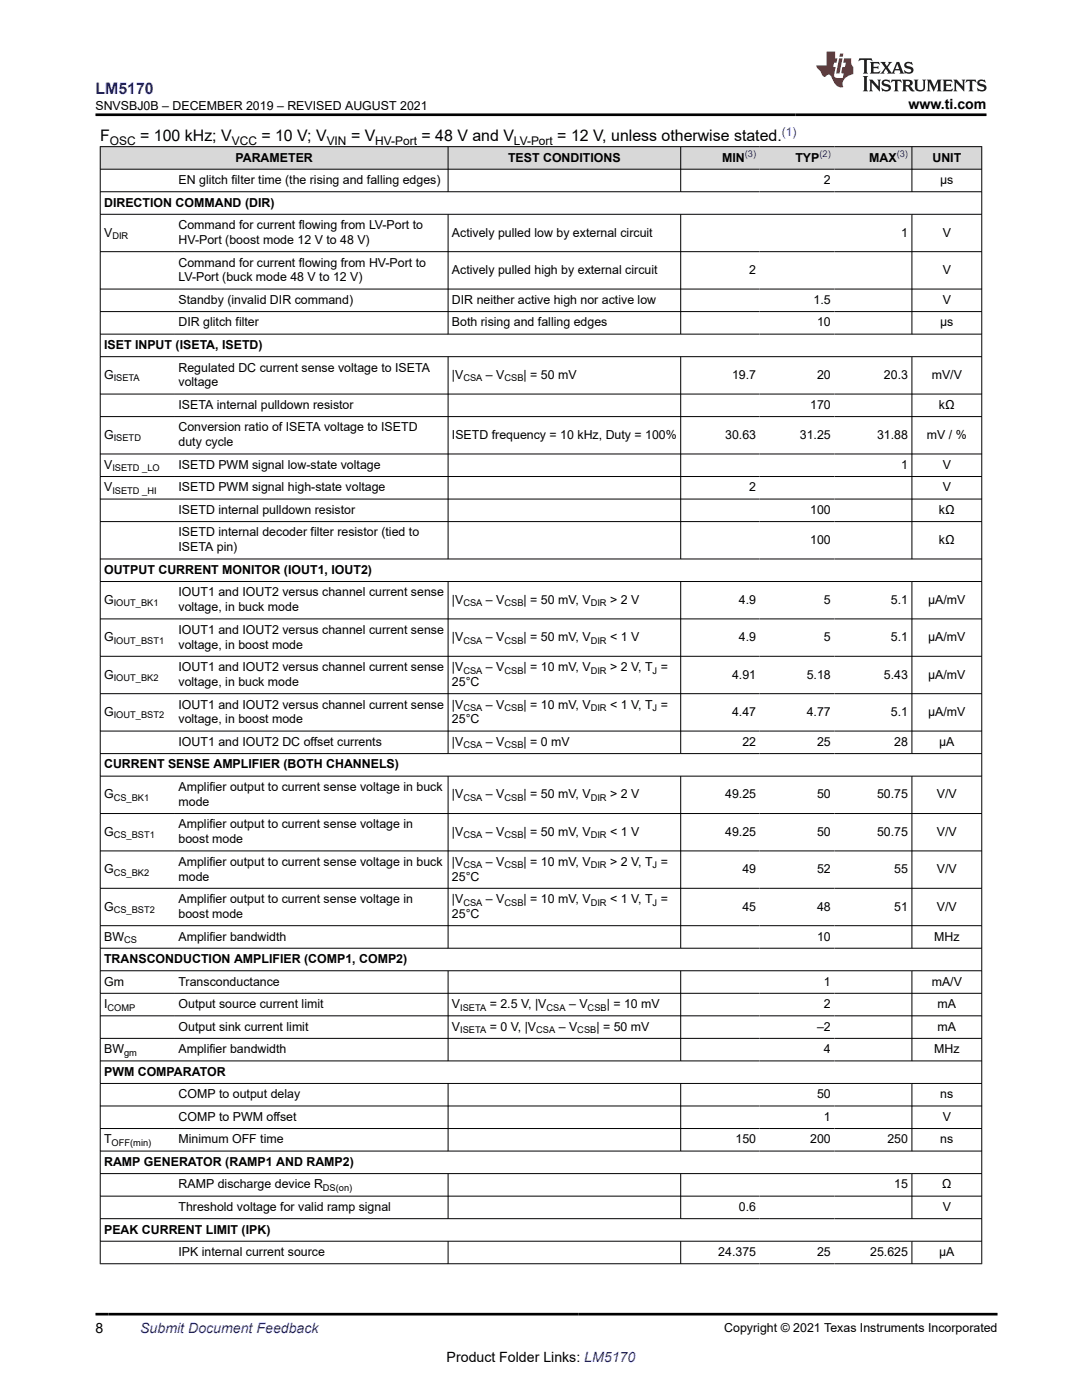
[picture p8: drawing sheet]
<svg xmlns="http://www.w3.org/2000/svg" width="216mm" height="279mm" viewBox="0 0 216 279" stroke-linecap="round" stroke-linejoin="round" font-family="sans-serif">
<defs><g id="words">
<text font-size="3.2" fill="#00f" x="19" y="18.7">LM5170</text>
<g font-size="3.2">
<text x="20" y="28.2">F</text>
<text x="28" y="28.2">= 100 kHz; V</text>
<text x="52.2" y="28.2">= 10 V; V</text>
<text x="70" y="28.2">= V</text>
<text x="84.1" y="28.2">= 48 V and V</text>
<text x="111.2" y="28.2">= 12 V, unless otherwise stated.</text>
</g>
<g font-size="2.8">
<text x="181.3" y="21.8">www.ti.com</text>
<text x="19" y="266.1">8</text>
<text x="89.1" y="271.7">Product Folder Links: LM5170</text>
</g>
<text font-size="2.8" fill="#00f" x="28" y="266.1">Submit Document Feedback</text>
<g font-size="2.5">
<text x="19" y="21.9">SNVSBJ0B – DECEMBER 2019 – REVISED AUGUST 2021</text>
<text x="47" y="32.2">PARAMETER</text>
<text x="101.4" y="32.2">TEST CONDITIONS</text>
<text x="144.1" y="32.2">MIN</text>
<text x="158.7" y="32.2">TYP</text>
<text x="173.4" y="32.2">MAX</text>
<text x="186.1" y="32.2">UNIT</text>
<text x="20.8" y="41.2">DIRECTION COMMAND (DIR)</text>
<text x="35.6" y="36.7">EN glitch filter time (the rising and falling edges)</text>
<text x="164.4" y="36.7">2</text>
<text x="187.6" y="36.7">µs</text>
<text x="20.8" y="47.2">V</text>
<text x="35.6" y="45.7">Command for current flowing from LV-Port to</text>
<text x="90.2" y="47.2">Actively pulled low by external circuit</text>
<text x="179.8" y="47.2">1</text>
<text x="188.1" y="47.2">V</text>
<text x="35.6" y="48.7">HV-Port (boost mode 12 V to 48 V)</text>
<text x="35.6" y="53.2">Command for current flowing from HV-Port to</text>
<text x="35.6" y="56.2">LV-Port (buck mode 48 V to 12 V)</text>
<text x="90.2" y="54.7">Actively pulled high by external circuit</text>
<text x="149.5" y="54.7">2</text>
<text x="188.1" y="54.7">V</text>
<text x="35.6" y="60.6">Standby (invalid DIR command)</text>
<text x="35.6" y="65.1">DIR glitch filter</text>
<text x="90.2" y="60.6">DIR neither active high nor active low</text>
<text x="90.2" y="65.1">Both rising and falling edges</text>
<text x="162.4" y="60.6">1.5</text>
<text x="163" y="65.1">10</text>
<text x="187.6" y="65.1">µs</text>
<text x="188.1" y="60.6">V</text>
<text x="20.8" y="69.6">ISET INPUT (ISETA, ISETD)</text>
<text x="20.8" y="75.6">G</text>
<text x="35.6" y="74.1">Regulated DC current sense voltage to ISETA</text>
<text x="35.6" y="77.1">voltage</text>
<text x="90.2" y="75.6">|V</text>
<text x="97" y="75.6">– V</text>
<text x="104.5" y="75.6">| = 50 mV</text>
<text x="146.1" y="75.6">19.7</text>
<text x="163" y="75.6">20</text>
<text x="176.4" y="75.6">20.3</text>
<text x="185.9" y="75.6">mV/V</text>
<text x="35.6" y="81.6">ISETA internal pulldown resistor</text>
<text x="161.7" y="81.6">170</text>
<text x="187.4" y="81.6">kΩ</text>
<text x="20.8" y="87.6">G</text>
<text x="35.6" y="86.1">Conversion ratio of ISETA voltage to ISETD</text>
<text x="35.6" y="89.1">duty cycle</text>
<text x="90.2" y="87.6">ISETD frequency = 10 kHz, Duty = 100%</text>
<text x="144.7" y="87.6">30.63</text>
<text x="159.6" y="87.6">31.25</text>
<text x="175" y="87.6">31.88</text>
<text x="185" y="87.6">mV / %</text>
<text x="20.8" y="93.6">V</text>
<text x="35.6" y="93.6">ISETD PWM signal low-state voltage</text>
<text x="179.8" y="93.6">1</text>
<text x="188.1" y="93.6">V</text>
<text x="20.8" y="98.1">V</text>
<text x="35.6" y="98.1">ISETD PWM signal high-state voltage</text>
<text x="149.5" y="98.1">2</text>
<text x="188.1" y="98.1">V</text>
<text x="35.6" y="102.6">ISETD internal pulldown resistor</text>
<text x="35.6" y="107.1">ISETD internal decoder filter resistor (tied to</text>
<text x="161.7" y="102.6">100</text>
<text x="187.4" y="102.6">kΩ</text>
<text x="35.6" y="110">ISETA pin)</text>
<text x="161.7" y="108.5">100</text>
<text x="187.4" y="108.5">kΩ</text>
<text x="20.8" y="114.5">OUTPUT CURRENT MONITOR (IOUT1, IOUT2)</text>
<text x="35.6" y="119">IOUT1 and IOUT2 versus channel current sense</text>
<text x="20.8" y="120.5">G</text>
<text x="35.6" y="122">voltage, in buck mode</text>
<text x="90.2" y="120.5">|V</text>
<text x="97" y="120.5">– V</text>
<text x="104.5" y="120.5">| = 50 mV, V</text>
<text x="121.7" y="120.5">&gt; 2 V</text>
<text x="147.4" y="120.5">4.9</text>
<text x="164.4" y="120.5">5</text>
<text x="177.8" y="120.5">5.1</text>
<text x="185.2" y="120.5">μA/mV</text>
<text x="20.8" y="128">G</text>
<text x="35.6" y="126.5">IOUT1 and IOUT2 versus channel current sense</text>
<text x="35.6" y="129.4">voltage, in boost mode</text>
<text x="90.2" y="128">|V</text>
<text x="97" y="128">– V</text>
<text x="104.5" y="128">| = 50 mV, V</text>
<text x="121.7" y="128">&lt; 1 V</text>
<text x="147.4" y="128">4.9</text>
<text x="164.4" y="128">5</text>
<text x="177.8" y="128">5.1</text>
<text x="185.2" y="128">μA/mV</text>
<text x="20.8" y="135.4">G</text>
<text x="35.6" y="133.9">IOUT1 and IOUT2 versus channel current sense</text>
<text x="35.6" y="136.9">voltage, in buck mode</text>
<text x="90.2" y="133.9">|V</text>
<text x="90.2" y="136.9">25°C</text>
<text x="97" y="133.9">– V</text>
<text x="104.5" y="133.9">| = 10 mV, V</text>
<text x="121.7" y="133.9">&gt; 2 V, T =</text>
<text x="146.1" y="135.4">4.91</text>
<text x="161" y="135.4">5.18</text>
<text x="176.4" y="135.4">5.43</text>
<text x="185.2" y="135.4">μA/mV</text>
<text x="20.8" y="142.9">G</text>
<text x="35.6" y="141.4">IOUT1 and IOUT2 versus channel current sense</text>
<text x="90.2" y="141.4">|V</text>
<text x="97" y="141.4">– V</text>
<text x="104.5" y="141.4">| = 10 mV, V</text>
<text x="121.7" y="141.4">&lt; 1 V, T =</text>
<text x="146.1" y="142.9">4.47</text>
<text x="161" y="142.9">4.77</text>
<text x="177.8" y="142.9">5.1</text>
<text x="185.2" y="142.9">μA/mV</text>
<text x="35.6" y="144.4">voltage, in boost mode</text>
<text x="35.6" y="148.9">IOUT1 and IOUT2 DC offset currents</text>
<text x="90.2" y="144.4">25°C</text>
<text x="90.2" y="148.9">|V</text>
<text x="97" y="148.9">– V</text>
<text x="104.5" y="148.9">| = 0 mV</text>
<text x="148.1" y="148.9">22</text>
<text x="163" y="148.9">25</text>
<text x="178.4" y="148.9">28</text>
<text x="187.4" y="148.9">µA</text>
<text x="20.8" y="153.4">CURRENT SENSE AMPLIFIER (BOTH CHANNELS)</text>
<text x="20.8" y="159.3">G</text>
<text x="35.6" y="157.9">Amplifier output to current sense voltage in buck</text>
<text x="35.6" y="160.8">mode</text>
<text x="90.2" y="159.3">|V</text>
<text x="97" y="159.3">– V</text>
<text x="104.5" y="159.3">| = 50 mV, V</text>
<text x="121.7" y="159.3">&gt; 2 V</text>
<text x="144.7" y="159.3">49.25</text>
<text x="163" y="159.3">50</text>
<text x="175" y="159.3">50.75</text>
<text x="186.9" y="159.3">V/V</text>
<text x="20.8" y="166.8">G</text>
<text x="35.6" y="165.3">Amplifier output to current sense voltage in</text>
<text x="90.2" y="166.8">|V</text>
<text x="97" y="166.8">– V</text>
<text x="104.5" y="166.8">| = 50 mV, V</text>
<text x="121.7" y="166.8">&lt; 1 V</text>
<text x="144.7" y="166.8">49.25</text>
<text x="163" y="166.8">50</text>
<text x="175" y="166.8">50.75</text>
<text x="186.9" y="166.8">V/V</text>
<text x="35.6" y="168.3">boost mode</text>
<text x="35.6" y="172.8">Amplifier output to current sense voltage in buck</text>
<text x="90.2" y="172.8">|V</text>
<text x="97" y="172.8">– V</text>
<text x="104.5" y="172.8">| = 10 mV, V</text>
<text x="121.7" y="172.8">&gt; 2 V, T =</text>
<text x="20.8" y="174.3">G</text>
<text x="35.6" y="175.7">mode</text>
<text x="90.2" y="175.7">25°C</text>
<text x="148.1" y="174.3">49</text>
<text x="163" y="174.3">52</text>
<text x="178.4" y="174.3">55</text>
<text x="186.9" y="174.3">V/V</text>
<text x="20.8" y="181.7">G</text>
<text x="35.6" y="180.2">Amplifier output to current sense voltage in</text>
<text x="35.6" y="183.2">boost mode</text>
<text x="90.2" y="180.2">|V</text>
<text x="90.2" y="183.2">25°C</text>
<text x="97" y="180.2">– V</text>
<text x="104.5" y="180.2">| = 10 mV, V</text>
<text x="121.7" y="180.2">&lt; 1 V, T =</text>
<text x="148.1" y="181.7">45</text>
<text x="163" y="181.7">48</text>
<text x="178.4" y="181.7">51</text>
<text x="186.9" y="181.7">V/V</text>
<text x="20.8" y="187.7">BW</text>
<text x="35.6" y="187.7">Amplifier bandwidth</text>
<text x="163" y="187.7">10</text>
<text x="186.4" y="187.7">MHz</text>
<text x="20.8" y="192.2">TRANSCONDUCTION AMPLIFIER (COMP1, COMP2)</text>
<text x="20.8" y="196.7">Gm</text>
<text x="35.6" y="196.7">Transconductance</text>
<text x="164.4" y="196.7">1</text>
<text x="185.9" y="196.7">mA/V</text>
<text x="20.8" y="201.2">I</text>
<text x="35.6" y="201.2">Output source current limit</text>
<text x="90.2" y="201.2">V</text>
<text x="97.7" y="201.2">= 2.5 V, |V</text>
<text x="113.5" y="201.2">– V</text>
<text x="121.1" y="201.2">| = 10 mV</text>
<text x="164.4" y="201.2">2</text>
<text x="187.1" y="201.2">mA</text>
<text x="35.6" y="205.7">Output sink current limit</text>
<text x="90.2" y="205.7">V</text>
<text x="97.7" y="205.7">= 0 V, |V</text>
<text x="111.5" y="205.7">– V</text>
<text x="119" y="205.7">| = 50 mV</text>
<text x="163" y="205.7">–2</text>
<text x="187.1" y="205.7">mA</text>
<text x="20.8" y="210.2">BW</text>
<text x="20.8" y="214.7">PWM COMPARATOR</text>
<text x="35.6" y="210.2">Amplifier bandwidth</text>
<text x="164.4" y="210.2">4</text>
<text x="186.4" y="210.2">MHz</text>
<text x="35.6" y="219.2">COMP to output delay</text>
<text x="163" y="219.2">50</text>
<text x="187.6" y="219.2">ns</text>
<text x="35.6" y="223.7">COMP to PWM offset</text>
<text x="164.4" y="223.7">1</text>
<text x="188.1" y="223.7">V</text>
<text x="20.8" y="228.2">T</text>
<text x="20.8" y="232.7">RAMP GENERATOR (RAMP1 AND RAMP2)</text>
<text x="35.6" y="228.2">Minimum OFF time</text>
<text x="146.8" y="228.2">150</text>
<text x="161.7" y="228.2">200</text>
<text x="177.1" y="228.2">250</text>
<text x="187.6" y="228.2">ns</text>
<text x="35.6" y="237.2">RAMP discharge device R</text>
<text x="178.4" y="237.2">15</text>
<text x="188" y="237.2">Ω</text>
<text x="35.6" y="241.7">Threshold voltage for valid ramp signal</text>
<text x="147.4" y="241.7">0.6</text>
<text x="188.1" y="241.7">V</text>
<text x="20.8" y="246.2">PEAK CURRENT LIMIT (IPK)</text>
<text x="35.6" y="250.7">IPK internal current source</text>
<text x="143.3" y="250.7">24.375</text>
<text x="163" y="250.7">25</text>
<text x="173.6" y="250.7">25.625</text>
<text x="187.4" y="250.7">µA</text>
<text x="144.5" y="265.8">Copyright © 2021 Texas Instruments Incorporated</text>
</g>
<g font-size="2.4">
<text x="21.9" y="28.9">OSC</text>
<text x="46.2" y="28.9">VCC</text>
<text x="65.2" y="28.9">VIN</text>
<text x="74.9" y="28.9">HV-Port</text>
<text x="102.6" y="28.9">LV-Port</text>
</g>
<text font-size="2.4" fill="#00f" x="156" y="27.2">(1)</text>
<g font-size="1.9" fill="#00f">
<text x="148.6" y="31.4">(3)</text>
<text x="163.5" y="31.4">(2)</text>
<text x="178.9" y="31.4">(3)</text>
</g>
<g font-size="1.9">
<text x="22.4" y="47.7">DIR</text>
<text x="22.7" y="76.1">ISETA</text>
<text x="92.5" y="76.1">CSA</text>
<text x="100.7" y="76.1">CSB</text>
<text x="22.7" y="88.1">ISETD</text>
<text x="22.4" y="94.1">ISETD _LO</text>
<text x="22.4" y="98.6">ISETD _HI</text>
<text x="22.7" y="121">IOUT_BK1</text>
<text x="92.5" y="121">CSA</text>
<text x="100.7" y="121">CSB</text>
<text x="117.9" y="121">DIR</text>
<text x="22.7" y="128.5">IOUT_BST1</text>
<text x="92.5" y="128.5">CSA</text>
<text x="100.7" y="128.5">CSB</text>
<text x="117.9" y="128.5">DIR</text>
<text x="22.7" y="135.9">IOUT_BK2</text>
<text x="92.5" y="134.4">CSA</text>
<text x="100.7" y="134.4">CSB</text>
<text x="117.9" y="134.4">DIR</text>
<text x="130.2" y="134.4">J</text>
<text x="22.7" y="143.4">IOUT_BST2</text>
<text x="92.5" y="141.9">CSA</text>
<text x="100.7" y="141.9">CSB</text>
<text x="117.9" y="141.9">DIR</text>
<text x="130.2" y="141.9">J</text>
<text x="92.5" y="149.4">CSA</text>
<text x="100.7" y="149.4">CSB</text>
<text x="22.7" y="159.8">CS_BK1</text>
<text x="92.5" y="159.8">CSA</text>
<text x="100.7" y="159.8">CSB</text>
<text x="117.9" y="159.8">DIR</text>
<text x="22.7" y="167.3">CS_BST1</text>
<text x="92.5" y="167.3">CSA</text>
<text x="100.7" y="167.3">CSB</text>
<text x="117.9" y="167.3">DIR</text>
<text x="92.5" y="173.3">CSA</text>
<text x="100.7" y="173.3">CSB</text>
<text x="117.9" y="173.3">DIR</text>
<text x="130.2" y="173.3">J</text>
<text x="22.7" y="174.8">CS_BK2</text>
<text x="22.7" y="182.2">CS_BST2</text>
<text x="92.5" y="180.7">CSA</text>
<text x="100.7" y="180.7">CSB</text>
<text x="117.9" y="180.7">DIR</text>
<text x="130.2" y="180.7">J</text>
<text x="24.7" y="188.2">CS</text>
<text x="21.5" y="201.7">COMP</text>
<text x="91.8" y="201.7">ISETA</text>
<text x="109.1" y="201.7">CSA</text>
<text x="117.3" y="201.7">CSB</text>
<text x="91.8" y="206.2">ISETA</text>
<text x="107" y="206.2">CSA</text>
<text x="115.2" y="206.2">CSB</text>
<text x="24.7" y="210.7">gm</text>
<text x="22.3" y="228.7">OFF(min)</text>
<text x="64.4" y="237.7">DS(on)</text>
</g>
</g></defs>
<g fill="#d8d8d8">
<path d="M20 29.3h175.9v4.5h-175.9z" fill-rule="evenodd"/>
<path d="M20.1 29.3h69.3v4.4h-69.3z" fill-rule="evenodd"/>
<path d="M89.5 29.3h46.3v4.4h-46.3z" fill-rule="evenodd"/>
<path d="M135.9 29.3h15.7v4.4h-15.7z" fill-rule="evenodd"/>
<path d="M151.6 29.3h14.9v4.4h-14.9z" fill-rule="evenodd"/>
<path d="M166.5 29.3h15.4v4.4h-15.4z" fill-rule="evenodd"/>
<path d="M182 29.3h13.8v4.4h-13.8z" fill-rule="evenodd"/>
</g>
<g fill="none" stroke="#000" stroke-width=".2">
<path d="M19.9 29.3h176.1M19.9 33.8h176.1M19.9 38.3h176.1M20 29.2v223.1M89.4 29.2v9.1M135.8 29.2v9.1M182 29.2v9.1M195.9 29.2v223.1M19.9 42.8h176.1M19.9 50.2h176.1M19.9 57.7h176.1M89.4 42.8v23.9"/>
<path d="M135.8 42.8v23.9M182 42.8v23.9M19.9 62.2h176.1M19.9 66.7h176.1M19.9 71.2h176.1M19.9 78.6h176.1M89.4 71.2v40.4M135.8 71.2v40.4M182 71.2v40.4M19.9 83.1h176.1M19.9 90.6h176.1M19.9 95.1h176.1"/>
<path d="M19.9 99.6h176.1M19.9 104.1h176.1M19.9 111.6h176.1M19.9 116.1h176.1M89.4 116.1v34.4M135.8 116.1v34.4M182 116.1v34.4M19.9 123.5h176.1M19.9 131h176.1M19.9 138.4h176.1M19.9 145.9h176.1M19.9 150.4h176.1"/>
<path d="M19.9 154.9h176.1M89.4 154.9v34.4M135.8 154.9v34.4M182 154.9v34.4M19.9 162.4h176.1M19.9 169.8h176.1M19.9 177.3h176.1M19.9 184.7h176.1M19.9 189.2h176.1M19.9 193.7h176.1M19.9 198.2h176.1M89.4 193.7v18.1"/>
<path d="M135.8 193.7v18.1M182 193.7v18.1M19.9 202.7h176.1M19.9 207.2h176.1M19.9 211.7h176.1M19.9 216.2h176.1M89.4 216.2v13.6M135.8 216.2v13.6M182 216.2v13.6M19.9 220.7h176.1M19.9 225.2h176.1M19.9 229.7h176.1"/>
<path d="M19.9 234.2h176.1M19.9 238.7h176.1M89.4 234.2v9.1M135.8 234.2v9.1M182 234.2v9.1M19.9 243.2h176.1M19.9 247.7h176.1M19.9 252.2h176.1M89.4 247.7v4.6M135.8 247.7v4.6M182 247.7v4.6"/>
</g>
<path d="M171.5 11.6l-.2 .6 .5-.2h.6v.1v2.2l-.2 .4h1l-.2-.4v-2.2v-.1h.5l.5 .2-.1-.6zM173.6 12.4l.2 .3v1.6l-.2 .4h1.9l.1-.6a1.08 1.08 0 0 1-1.3 .2v-.7h.6l.4 .2v-.7l-.4 .2h-.6v-.5l.2-.2a1 1 0 0 1 1 .3l-.1-.5zM175.7 12.4l.9 1.1-1 1.2h.9l-.2-.2 .5-.8 .4 .8-.2 .2h1.6l-.2-.2 .2-.5h.9l.1 .5-.1 .2h.9l-.2-.4-.8-1.9h-.5l-.9 2.1-.9-1.1 .9-1h-.8l.2 .2-.4 .6-.4-.6 .2-.2zM179 12.8l.4 1h-.7zM180.7 12.5a.65 .65 0 0 0-.2 .7 .65 .65 0 0 0 .6 .5l.6 .1 .1 .3a.79 .79 0 0 1-.7 .4 .79 .79 0 0 1-.7-.5l.1 .7 .2-.1a.93 .93 0 0 0 1.1 0 .93 .93 0 0 0 .4-.9 1.46 1.46 0 0 0-1.2-.6l-.1-.3a1.09 1.09 0 0 1 1.2 .2l-.2-.6-.1 .1-.5-.2zM172.2 15.2l.2 .4v2.2l-.2 .4h1l-.2-.4v-2.2l.2-.4zM173.4 15.9l.2 .4v1.5l-.2 .4h.8l-.3-.4 .1-1.3 1.6 1.8v-2l.2-.4h-.7l.1 .2 .1 1.1-1.2-1.3zM176.2 16a.65 .65 0 0 0-.2 .8 .65 .65 0 0 0 .6 .4l.6 .2 .1 .2a.79 .79 0 0 1-.7 .4 .79 .79 0 0 1-.7-.5l.1 .7 .2-.1a.93 .93 0 0 0 1.1 .1 .93 .93 0 0 0 .4-1 1.46 1.46 0 0 0-1.2-.5l-.1-.4a1.09 1.09 0 0 1 1.2 .2l-.1-.6-.2 .1-.5-.1zM177.9 15.9l-.1 .6a.63 .63 0 0 1 .8-.3v1.6l-.3 .4h1l-.2-.4v-1.6a.66 .66 0 0 1 .8 .3l-.1-.6zM180 15.9l.2 .4v1.5l-.2 .4h1l-.2-.2-.1-.7h.5l.1 .2a.79 .79 0 0 0 1.2 .6l-1-.9a.61 .61 0 0 0 .6-.6 .61 .61 0 0 0-.5-.7zM180.8 16.2h.1a.47 .47 0 0 1 .5 .1 .47 .47 0 0 1 .1 .5l-.1 .1-.7 .1zM182.3 15.9l.2 .2a2.27 2.27 0 0 0 .4 2 1.04 1.04 0 0 0 1.7-.7v-1.3l.2-.2h-.8l.2 .4v1.1a.6 .6 0 0 1-.6 .6 .6 .6 0 0 1-.6-.6v-1.1l.3-.4zM184.9 15.9l.2 .4v1.5l-.2 .4h.8l-.3-.4v-1.4l.9 1.9 .9-1.9v1.4l-.3 .4h1l-.2-.4v-1.5l.2-.4h-.8l-.7 1.5-.6-1.5zM188.1 15.9l.2 .4v1.5l-.2 .4h1.9l.1-.6a1.09 1.09 0 0 1-1.3 .2v-.7h.6l.4 .2v-.6l-.4 .2h-.6v-.6l.2-.1a1.01 1.01 0 0 1 1 .3l-.1-.6zM190.2 15.9l.3 .4v1.5l-.3 .4h.8l-.2-.4v-1.3l1.6 1.8v-2l.2-.4h-.7l.2 .2v1.1l-1.2-1.3zM192.8 15.9l-.1 .6a.63 .63 0 0 1 .8-.3v1.6l-.3 .4h1l-.2-.4v-1.6a.66 .66 0 0 1 .8 .3l-.1-.6zM195.2 16a.65 .65 0 0 0-.2 .8 .65 .65 0 0 0 .6 .4l.6 .2 .2 .2a.79 .79 0 0 1-.7 .4 .79 .79 0 0 1-.7-.5l.1 .7 .2-.1a.93 .93 0 0 0 1 .1 .93 .93 0 0 0 .5-1 1.46 1.46 0 0 0-1.3-.5v-.4a1.09 1.09 0 0 1 1.2 .2l-.2-.6-.2 .1-.5-.1z" fill="#231f20"/>
<path d="M164.9 10.3v2.7h-2l.1 .4 .8 1a.95 .95 0 0 0 1 .9 .59 .59 0 0 1 .5-.4 .59 .59 0 0 1 .5 .3l.4 .8a1.59 1.59 0 0 0 2.1 1.4 1.61 1.61 0 0 1 1-2.3l1-.3-.1-1.5a1.59 1.59 0 0 1-.3-1.7h-1.5l-.2 .9h.6l-.2 .9h-.5l-.2 .9v.3l.4 .1-.1 .9h-.7a.73 .73 0 0 1-1-.7l.3-1.5h-.5l.1-.9h.5l.2-.9h-.5v-1.3zM167.4 11.6l-.6 3.1h.7l.6-3.1zM167.6 10.7l-.1 .6h.7l.1-.6z" fill="#ed1c24"/>
<path d="M19 22.9h177.8M19 262.3h180" fill="none" stroke="#000" stroke-width=".53"/>
<use href="#words"/>
</svg>
